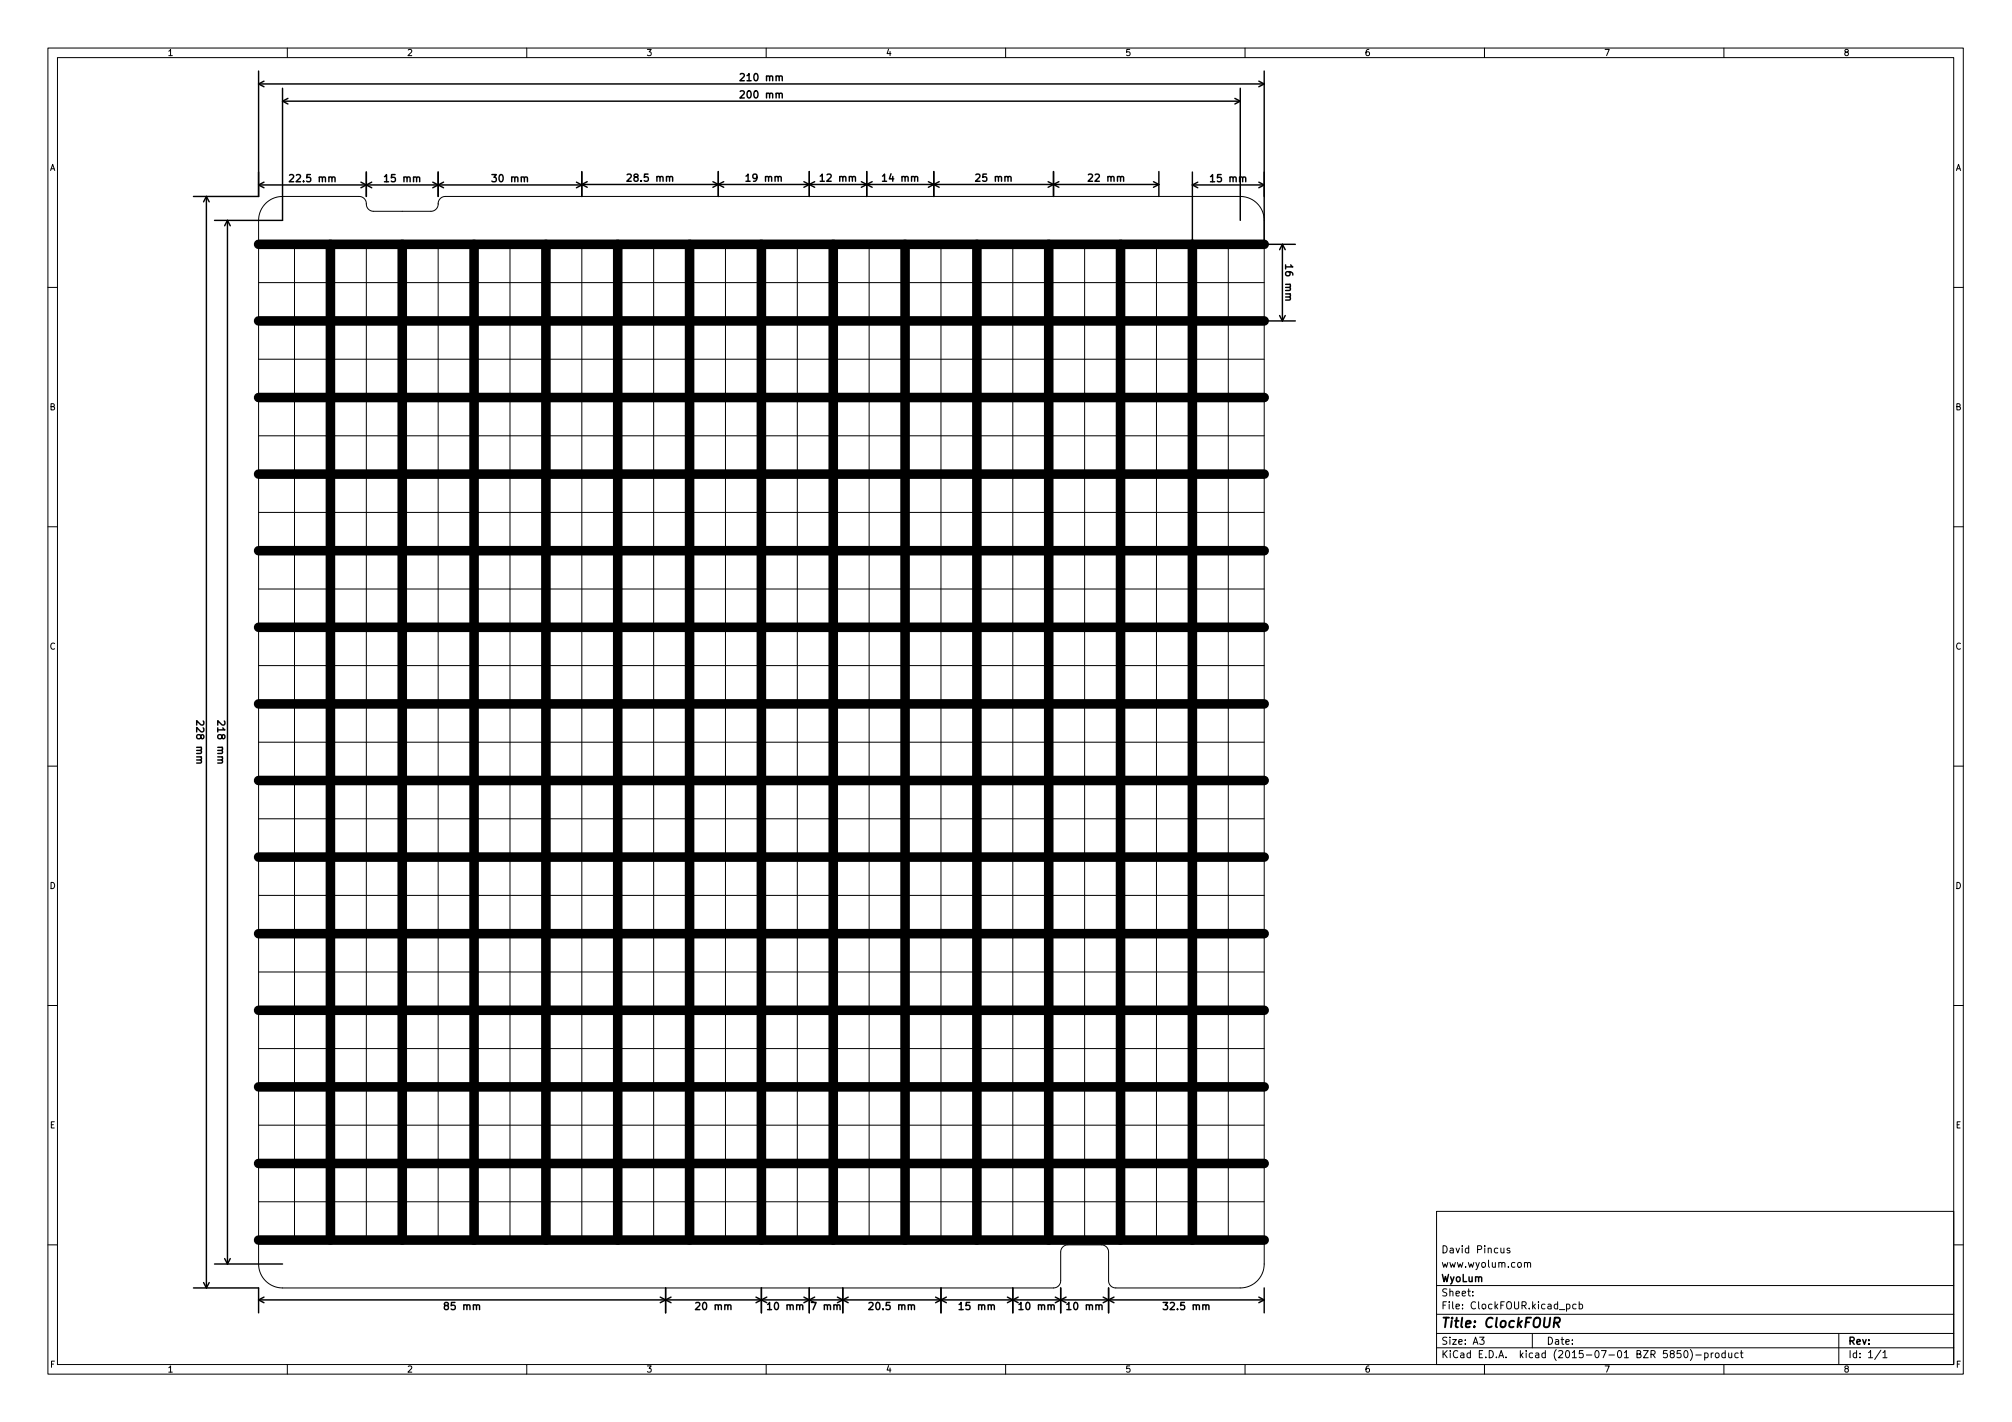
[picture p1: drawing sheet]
<svg xmlns="http://www.w3.org/2000/svg" width="420mm" height="297mm" viewBox="0 0 420 297" stroke-linecap="round" stroke-linejoin="round" font-family="sans-serif">
<defs><g id="words">
<text font-size="2.8" x="301" y="277.3">Title: ClockFOUR</text>
<g font-size="2.1">
<text x="155.1" y="16.9">210 mm</text>
<text x="155.1" y="20.5">200 mm</text>
<text x="61.1" y="38">22.5 mm</text>
<text x="80.7" y="38">15 mm</text>
<text x="103.2" y="38">30 mm</text>
<text x="131.6" y="37.9">28.5 mm</text>
<text x="156.2" y="37.9">19 mm</text>
<text x="171.7" y="37.9">12 mm</text>
<text x="184.7" y="37.9">14 mm</text>
<text x="204.2" y="37.9">25 mm</text>
<text x="227.7" y="37.9">22 mm</text>
<text x="253.2" y="38">15 mm</text>
<text x="268.4" y="55.7" transform="rotate(90 268.4 55.7)">16 mm</text>
<text x="41" y="151.1" transform="rotate(90 41 151.1)">228 mm</text>
<text x="45.4" y="151.1" transform="rotate(90 45.4 151.1)">218 mm</text>
<text x="301" y="261.8">David Pincus</text>
<text x="301" y="267.8">WyoLum</text>
<text x="301" y="264.8">www.wyolum.com</text>
<text x="93.2" y="273.6">85 mm</text>
<text x="145.7" y="273.6">20 mm</text>
<text x="160.7" y="273.6">10 mm</text>
<text x="169.8" y="273.6">7 mm</text>
<text x="182.1" y="273.6">20.5 mm</text>
<text x="200.7" y="273.6">15 mm</text>
<text x="213.2" y="273.6">10 mm</text>
<text x="223.2" y="273.6">10 mm</text>
<text x="243.6" y="273.6">32.5 mm</text>
<text x="301" y="273.5">File: ClockFOUR.kicad_pcb</text>
<text x="301" y="270.8">Sheet:</text>
<text x="301" y="280.9">Size: A3</text>
<text x="323" y="280.9">Date:</text>
<text x="386" y="280.9">Rev:</text>
<text x="301" y="283.7">KiCad E.D.A. kicad (2015-07-01 BZR 5850)-product</text>
<text x="386" y="283.7">Id: 1/1</text>
</g>
<g font-size="1.8">
<text x="35" y="11.7">1</text>
<text x="85" y="11.7">2</text>
<text x="135" y="11.7">3</text>
<text x="185" y="11.7">4</text>
<text x="235" y="11.7">5</text>
<text x="285" y="11.7">6</text>
<text x="335" y="11.7">7</text>
<text x="385" y="11.7">8</text>
<text x="10.3" y="35.7">A</text>
<text x="408.3" y="35.7">A</text>
<text x="10.3" y="85.7">B</text>
<text x="408.3" y="85.7">B</text>
<text x="10.3" y="135.7">C</text>
<text x="408.3" y="135.7">C</text>
<text x="10.3" y="185.7">D</text>
<text x="408.3" y="185.7">D</text>
<text x="10.4" y="235.7">E</text>
<text x="408.4" y="235.7">E</text>
<text x="10.4" y="285.7">F</text>
<text x="35" y="286.7">1</text>
<text x="85" y="286.7">2</text>
<text x="135" y="286.7">3</text>
<text x="185" y="286.7">4</text>
<text x="235" y="286.7">5</text>
<text x="285" y="286.7">6</text>
<text x="335" y="286.7">7</text>
<text x="385" y="286.7">8</text>
<text x="408.4" y="285.7">F</text>
</g>
</g></defs>
<g fill="none" stroke="#000" stroke-width=".21">
<path d="M10 10h400v277h-400zM12 12h396v273h-396zM60 10v2M110 10v2M160 10v2M210 10v2M260 10v2M310 10v2M360 10v2M54 59h210M55.5 42.5a5 5 0 0 1 3.5-1.5h16a1.67 1.67 0 0 1 1.6 2l.4 .8 .9 .3h12.1a1.67 1.67 0 0 0 1.6-2l.4-.7 1-.4h166a5 5 0 0 1 5 5v218a5 5 0 0 1-5 5h-26a1.5 1.5 0 0 1-1.5-1.5v-6a1.5 1.5 0 0 0-1.5-1.5h-7a1.5 1.5 0 0 0-1.5 1.5v6a1.5 1.5 0 0 1-1.5 1.5h-161a5 5 0 0 1-5-5v-218a5 5 0 0 1 1.5-3.5zM61.5 51v208h15.5"/>
<path d="M69 51v32M76.5 51v208M84 51v16M91.5 51v208M99 51v16h-45M106.5 51v208M121.5 51v208M136.5 51v208M151.5 51v208M166.5 51v208M181.5 51v208M196.5 51v208"/>
<path d="M211.5 51v208M226.5 51v208M241.5 51v208M256.5 51v208M10 60h2M54 75h210M408 60h2M54 91h210M10 110h2M54 107h210M408 110h2M54 139h210"/>
<path d="M54 123h210M54 155h210M10 160h2M54 171h210M408 160h2M54 187h210M10 210h2M54 219h210M54 203h210M408 210h2M54 235h210M54 251h210"/>
<path d="M300 253h108v32h-108zM10 260h2M300 278.5h108M300 274.5h108M300 268.5h108M307.6 270.6v.1M307.6 269.8v.1M309 279.3h.9l-.5 .6 .4 .1v.7l-.2 .1-.6-.1M313.4 260.7l.1 .9 .3 .1 .3-.1M314.1 260.7v1M315.3 260.8l-.4-.1-.2 .2 .1 .2 .5 .2v.3h-.6M318.3 263.9l.3-.2 .3 .1 .1 .9"/>
<path d="M318.3 263.7v1M319 263.9l.2-.2 .4 .1v.9M320 278.5v3M327.1 272.5l.5-.1 .2 .3-.1 .6h-.6M329.1 272.5l-.4-.1-.3 .3 .2 .6h.5M329.8 272.5l.4-.1 .3 .3-.2 .6h-.5M329.8 271.9v1.5M384 278.5v6.5M408 260h2M60 285v2M110 285v2M160 285v2"/>
<path d="M210 285v2M260 285v2M300 281.5h108M310 285v2M351 282.1h-.7l-.1 .7 .2-.1 .5 .1 .2 .2-.1 .5-.2 .1-.6-.1M351.8 282.2l.2-.1a.8 .8 0 0 1 .5 .8 .8 .8 0 0 1-.5 .7 1 1 0 0 1-.2-1.4zM353 281.9a1.72 1.72 0 0 1 0 2.3M354.1 283h1.2M356 282.7l.4-.1 .3 .3-.1 .6h-.6M356 282.6v1.5M357.3 282.6v1M357.8 282.6l-.5 .3"/>
<path d="M358.3 282.7l.4-.1 .3 .3v.4l-.3 .3-.4-.1-.1-.2zM360 285v2M360.3 282.7l-.5-.1-.2 .3 .1 .6h.6M360.3 282.1v1.5M361 282.6l.1 .9 .3 .1 .2-.1M361.6 282.6v1M363 282.7l-.4-.1-.3 .3 .1 .6h.6M363.4 282.6h.6M363.6 282.1v1.3l.4 .2M392.8 282l-1.3 2M393.2 282.5l.4-.4v1.5M393.2 283.6h.9"/>
</g>
<path d="M324.5 276.3h.8l.3-.2a.51 .51 0 0 0-.2-.9h-.7l-.3 2M325 276.3l.6 .9" fill="none" stroke="#000" stroke-width=".4"/>
<g fill="none" stroke="#000" stroke-width=".3">
<path d="M54 14.8v26.2h-13.6M54 17.5h210M54 17.5l1.1 .6M55.1 17l-1.1 .5M59 18.4v27.6h-14.2M259 18.4v27.6M262.9 17l1.1 .5M264 14.8v36.2h6.5M264 17.5l-1.1 .6M54 38.6h67.5M54 38.6l1.1 .6M55.1 38.1l-1.1 .5"/>
<path d="M59 21.1h200M59 21.1l1.1 .6M60.1 20.5l-1.1 .6M60.5 36.6l.5-.1 .3 .4-.9 1.1h.9M75.4 38.1l2.2 1.1M76.5 35.9v5.1M77.6 38.1l-2.2 1.1M90.4 38.1l2.2 1.1M91.5 35.9v5.1M92.6 38.1l-2.2 1.1M120.4 38.1l1.1 .5M121.5 38.5h120.5"/>
<path d="M121.5 35.8v5.2M121.5 38.5l1.1 .6M121.5 38.6l-1.1 .6M122.6 38l-1.1 .5M131 36.5l.5-.1 .3 .4-.9 1.1h.9M148.9 38l2.2 1.1M150 35.8v5.2M151.1 38l-2.2 1.1M167.9 38l2.2 1.1M169 35.8v5.2M170.1 38l-2.2 1.1M179.9 38l2.2 1.1"/>
<path d="M181 35.8v5.2M182.1 38l-2.2 1.1M193.9 38l2.2 1.1M195 35.8v5.2M196.1 38l-2.2 1.1M218.9 38l2.2 1.1M220 35.8v5.2M221.1 38l-2.2 1.1M240.9 38l1.1 .5M242 35.8v5.2M242 38.5l-1.1 .6M249 38.6h15"/>
<path d="M249 35.9v15.1M249 38.6l1.1 .6M250.1 38.1l-1.1 .5M257.9 20.5l1.1 .6M259 21.1l-1.1 .6M262.9 38.1l1.1 .5M264 38.6l-1.1 .6M43.1 41v228M43.1 41l-.6 1.2M43.1 41l.6 1.2M47.5 46v218M47.5 46l-.6 1.2"/>
<path d="M47.5 46l.6 1.2M267.8 51v16M267.8 51l-.6 1.2M267.8 51l.6 1.2M264 67h6.5M267.2 65.9l.6 1.1M268.4 65.9l-.6 1.1M40.4 269h13.6v5.2M42.5 267.9l.6 1.1M43.7 267.9l-.6 1.1M44.8 264h14.2M46.9 262.9l.6 1.1"/>
<path d="M48.1 262.9l-.6 1.1M54 271.5h210M54 271.5l1.1 .6M55.1 271l-1.1 .5M137.9 271l2.2 1.1M139 269v5.2M140.1 271l-2.2 1.1M157.9 271l2.2 1.1M159 269v5.2M160.1 271l-2.2 1.1M167.9 271l2.2 1.1M169 269v5.2"/>
<path d="M170.1 271l-2.2 1.1M174.9 271l2.2 1.1M176 269v5.2M177.1 271l-2.2 1.1M181.5 272.2l.5-.1 .3 .4-.9 1.1h.9M195.4 271l2.2 1.1M196.5 269v5.2M197.6 271l-2.2 1.1M210.4 271l2.2 1.1M211.5 269v5.2M212.6 271l-2.2 1.1M220.4 271l2.2 1.1"/>
<path d="M221.5 269v5.2M222.6 271l-2.2 1.1M230.4 271l2.2 1.1M231.5 269v5.2M232.6 271l-2.2 1.1M242.9 272.1h.9l-.5 .5 .5 .2v.6l-.3 .2-.6-.2M262.9 271l1.1 .5M264 269v5.2M264 271.5l-1.1 .6"/>
</g>
<g fill="none" stroke="#000" stroke-width="2">
<path d="M54 51h210M69 51v208M84 51v208M99 51v208M114 51v208M129 51v208M144 51v208M159 51v208M174 51v208M189 51v208M204 51v208M219 51v208"/>
<path d="M234 51v208M249 51v208M54 67h210M54 83h210M54 99h210M54 115h210M54 131h210M54 147h210M54 179h210M54 163h210M54 195h210M54 211h210"/>
<path d="M54 227h210M54 243h210M54 259h210"/>
</g>
<use href="#words"/>
</svg>
